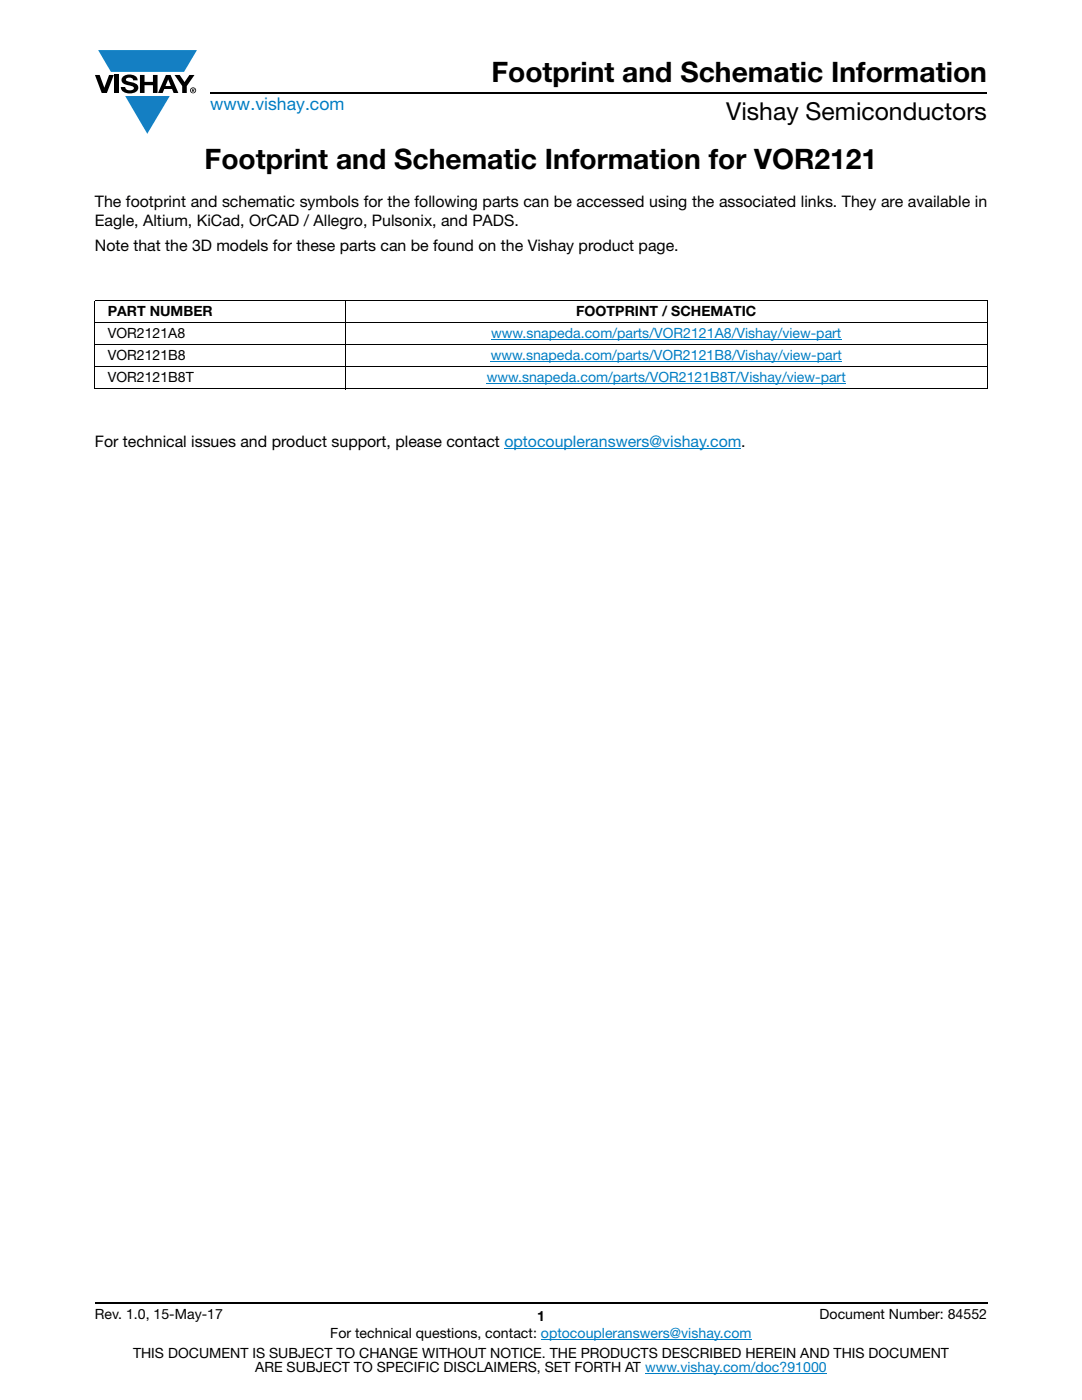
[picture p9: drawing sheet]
<svg xmlns="http://www.w3.org/2000/svg" width="216mm" height="279mm" viewBox="0 0 216 279" stroke-linecap="round" stroke-linejoin="round" font-family="sans-serif">
<defs><g id="words">
<g font-size="5.6">
<text x="98" y="16.4">Footprint and Schematic Information</text>
<text x="40.8" y="33.8">Footprint and Schematic Information for VOR2121</text>
</g>
<text font-size="4.9" x="144.9" y="24">Vishay Semiconductors</text>
<text font-size="3.5" fill="#007ec4" x="42" y="21.9">www.vishay.com</text>
<g font-size="3.2">
<text x="18.9" y="41.3">The footprint and schematic symbols for the following parts can be accessed using the associated links. They are available in</text>
<text x="18.9" y="45.2">Eagle, Altium, KiCad, OrCAD / Allegro, Pulsonix, and PADS.</text>
<text x="18.9" y="50.1">Note that the 3D models for these parts can be found on the Vishay product page.</text>
<text x="18.9" y="89.3">For technical issues and product support, please contact optocoupleranswers@vishay.com.</text>
</g>
<g font-size="2.8">
<text x="21.5" y="63.1">PART NUMBER</text>
<text x="115" y="63.1">FOOTPRINT / SCHEMATIC</text>
<text x="21.5" y="67.5">VOR2121A8</text>
<text x="21.5" y="71.9">VOR2121B8</text>
<text x="21.5" y="76.3">VOR2121B8T</text>
<text x="18.9" y="263.3">Rev. 1.0, 15-May-17</text>
<text x="107.2" y="263.6">1</text>
<text x="163.6" y="263.3">Document Number: 84552</text>
<text x="65.9" y="267.1">For technical questions, contact: optocoupleranswers@vishay.com</text>
<text x="26.5" y="271">THIS DOCUMENT IS SUBJECT TO CHANGE WITHOUT NOTICE. THE PRODUCTS DESCRIBED HEREIN AND THIS DOCUMENT</text>
<text x="50.9" y="273.8">ARE SUBJECT TO SPECIFIC DISCLAIMERS, SET FORTH AT www.vishay.com/doc?91000</text>
</g>
<g font-size="2.8" fill="#007ec4">
<text x="97.9" y="71.9">www.snapeda.com/parts/VOR2121B8/Vishay/view-part</text>
<text x="98" y="67.5">www.snapeda.com/parts/VOR2121A8/Vishay/view-part</text>
<text x="97.1" y="76.3">www.snapeda.com/parts/VOR2121B8T/Vishay/view-part</text>
</g>
</g></defs>
<g fill="#147fc3">
<path d="M19.6 10h19.7l-2.6 4.3h-1.1h-13.5z"/>
<path d="M25 19.2h8.9l-4.5 7.5z"/>
</g>
<g fill="#000">
<path d="M18.9 15h1l.9 2.5 1-2.5h.9l-1.4 3.6h-1zM22.9 15h.9v3.6h-.9zM24.6 15.3a2.1 2.1 0 0 1 2.8 .3l.1 .4h-.9a.79 .79 0 0 0-.7-.5 .79 .79 0 0 0-.8 .4l.3 .3 1 .2a1.08 1.08 0 0 1 1.2 1 1.08 1.08 0 0 1-1.1 1.2 1.73 1.73 0 0 1-2.4-1.2h.9a.96 .96 0 0 0 .8 .6 .96 .96 0 0 0 .9-.4 1.31 1.31 0 0 0-1.2-.6 1.03 1.03 0 0 1-1.1-.6 1.03 1.03 0 0 1 .2-1.1zM27.9 15h.9v1.3h1.7v-1.3h.9v3.6h-.9v-1.6h-1.7v1.6h-.9zM34.8 15h1.1l.9 1.4 1-1.4h1l-1.5 2.2v1.4h-.9v-1.4z"/>
<path d="M33.6 15.9l.5 1.3h-1.1zM33.1 15l-1.6 3.6h1l.3-.8h1.5l.3 .8h1l-1.6-3.6z"/>
<path d="M38.4 17.8h.2v.2h-.2zM38.3 17.7v.7h.1v-.3l.4 .3-.2-.3 .2-.2-.1-.2z"/>
<path d="M38.1 18a.46 .46 0 0 1 .9 0 .46 .46 0 0 1-.9 0zM37.9 18a.6 .6 0 0 0 1.2 0 .6 .6 0 0 0-1.2 0z"/>
</g>
<path d="M42 18.6h155M18.9 260h178.1" fill="none" stroke="#000" stroke-width=".36"/>
<path d="M97.1 76.5h71.7M97.9 72.1h70.1M98 67.7h69.9M100.6 89.5h47.3M107.9 267.3h42.1M128.7 274h36.3" fill="none" stroke="#007ec4" stroke-width=".2"/>
<path d="M18.9 60h178.1M68.9 59.9v17.8M18.9 64.4h178.1M18.9 68.8h178.1M18.9 73.2h178.1M18.9 77.6h178.1M18.9 60.1v17.4M197 60.1v17.4" fill="none" stroke="#000" stroke-width=".2"/>
<path d="M87.8 95.1h40v57.2h-40z" fill="#fff"/>
<use href="#words"/>
</svg>
